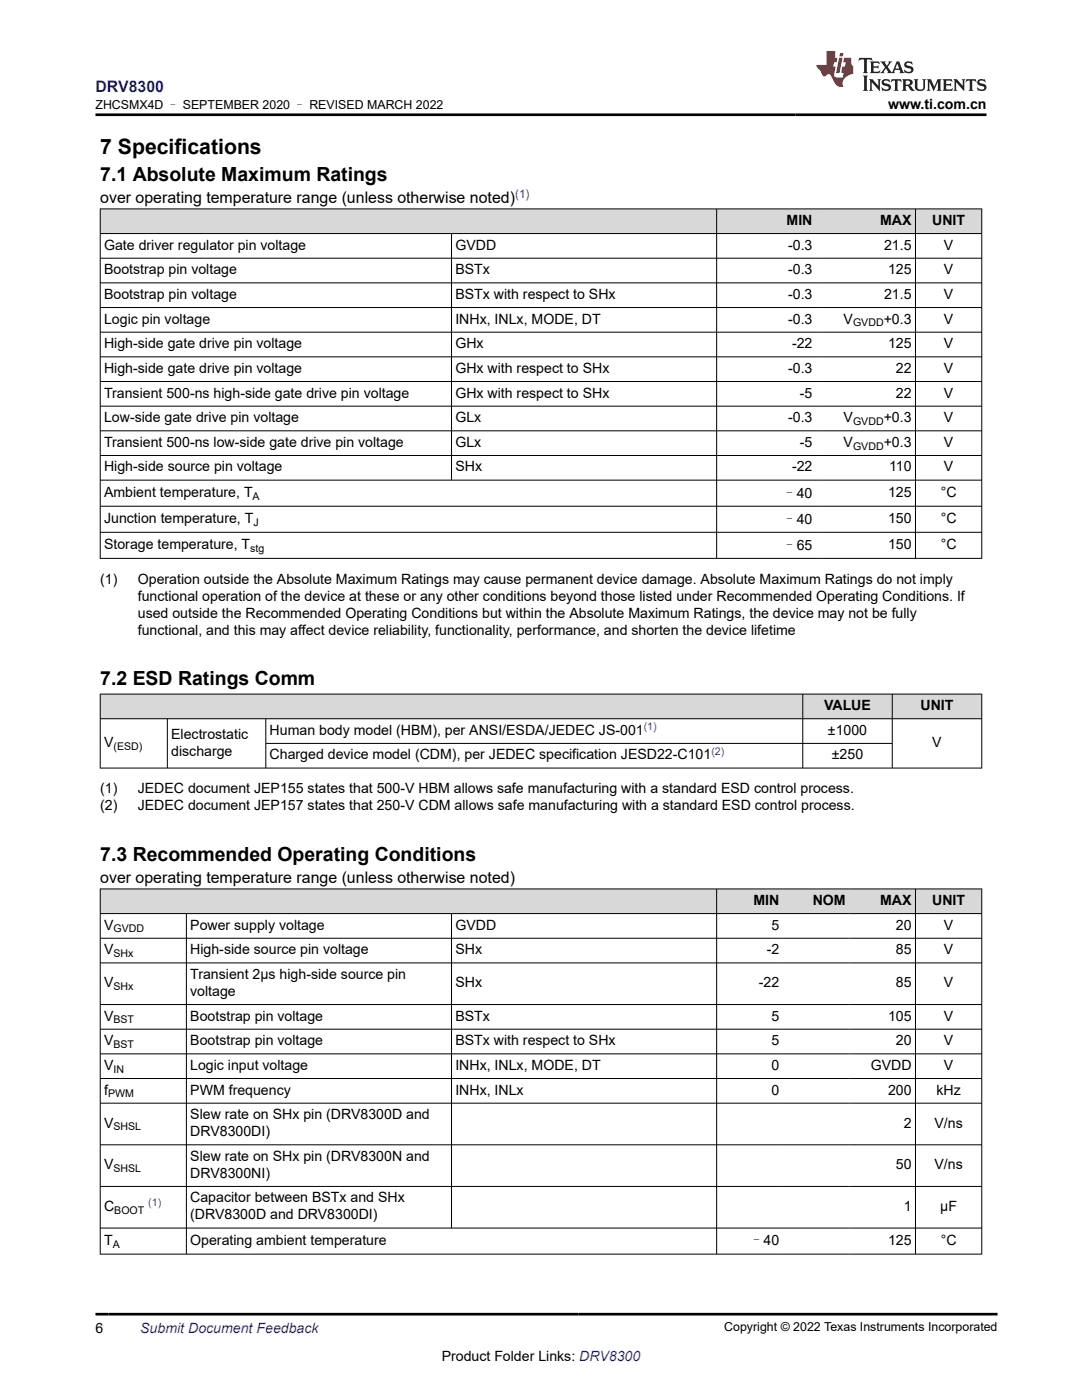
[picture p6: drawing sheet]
<svg xmlns="http://www.w3.org/2000/svg" width="216mm" height="279mm" viewBox="0 0 216 279" stroke-linecap="round" stroke-linejoin="round" font-family="sans-serif">
<defs><g id="words">
<text font-size="4.2" x="20" y="30.7">7 Specifications</text>
<g font-size="3.9">
<text x="20" y="36.1">7.1 Absolute Maximum Ratings</text>
<text x="20" y="136.8">7.2 ESD Ratings Comm</text>
<text x="20" y="171.9">7.3 Recommended Operating Conditions</text>
</g>
<text font-size="3.2" fill="#00f" x="19" y="18.3">DRV8300</text>
<g font-size="3.2">
<text x="20" y="40.5">over operating temperature range (unless otherwise noted)</text>
<text x="20" y="176.3">over operating temperature range (unless otherwise noted)</text>
</g>
<g font-size="2.8">
<text x="177.2" y="21.7">www.ti.com.cn</text>
<text x="157" y="44.9">MIN</text>
<text x="175.6" y="44.9">MAX</text>
<text x="186" y="44.9">UNIT</text>
<text x="20.8" y="49.8">Gate driver regulator pin voltage</text>
<text x="90.9" y="49.8">GVDD</text>
<text x="157.3" y="49.8">-0.3</text>
<text x="176.4" y="49.8">21.5</text>
<text x="188.3" y="49.8">V</text>
<text x="20.8" y="54.7">Bootstrap pin voltage</text>
<text x="20.8" y="59.6">Bootstrap pin voltage</text>
<text x="90.9" y="54.7">BSTx</text>
<text x="90.9" y="59.6">BSTx with respect to SHx</text>
<text x="157.3" y="54.7">-0.3</text>
<text x="157.3" y="59.6">-0.3</text>
<text x="176.4" y="59.6">21.5</text>
<text x="177.2" y="54.7">125</text>
<text x="188.3" y="54.7">V</text>
<text x="188.3" y="59.6">V</text>
<text x="20.8" y="64.6">Logic pin voltage</text>
<text x="90.9" y="64.6">INHx, INLx, MODE, DT</text>
<text x="157.3" y="64.6">-0.3</text>
<text x="168.3" y="64.6">V</text>
<text x="176.3" y="64.6">+0.3</text>
<text x="188.3" y="64.6">V</text>
<text x="20.8" y="69.5">High-side gate drive pin voltage</text>
<text x="90.9" y="69.5">GHx</text>
<text x="158.1" y="69.5">-22</text>
<text x="177.2" y="69.5">125</text>
<text x="188.3" y="69.5">V</text>
<text x="20.8" y="74.4">High-side gate drive pin voltage</text>
<text x="90.9" y="74.4">GHx with respect to SHx</text>
<text x="157.3" y="74.4">-0.3</text>
<text x="178.8" y="74.4">22</text>
<text x="188.3" y="74.4">V</text>
<text x="20.8" y="79.3">Transient 500-ns high-side gate drive pin voltage</text>
<text x="90.9" y="79.3">GHx with respect to SHx</text>
<text x="159.6" y="79.3">-5</text>
<text x="178.8" y="79.3">22</text>
<text x="188.3" y="79.3">V</text>
<text x="20.8" y="84.3">Low-side gate drive pin voltage</text>
<text x="20.8" y="89.2">Transient 500-ns low-side gate drive pin voltage</text>
<text x="90.9" y="84.3">GLx</text>
<text x="90.9" y="89.2">GLx</text>
<text x="157.3" y="84.3">-0.3</text>
<text x="159.6" y="89.2">-5</text>
<text x="168.3" y="84.3">V</text>
<text x="168.3" y="89.2">V</text>
<text x="176.3" y="84.3">+0.3</text>
<text x="176.3" y="89.2">+0.3</text>
<text x="188.3" y="84.3">V</text>
<text x="188.3" y="89.2">V</text>
<text x="20.8" y="94.1">High-side source pin voltage</text>
<text x="90.9" y="94.1">SHx</text>
<text x="158.1" y="94.1">-22</text>
<text x="177.4" y="94.1">110</text>
<text x="188.3" y="94.1">V</text>
<text x="20.8" y="99.2">Ambient temperature, T</text>
<text x="156.2" y="99.3">–40</text>
<text x="177.2" y="99.2">125</text>
<text x="187.7" y="99.2">°C</text>
<text x="20.8" y="104.4">Junction temperature, T</text>
<text x="156.2" y="104.5">–40</text>
<text x="177.2" y="104.4">150</text>
<text x="187.7" y="104.4">°C</text>
<text x="20.8" y="109.6">Storage temperature, T</text>
<text x="156.2" y="109.7">–65</text>
<text x="177.2" y="109.6">150</text>
<text x="187.7" y="109.6">°C</text>
<text x="20" y="116.5">(1)</text>
<text x="27.5" y="116.5">Operation outside the Absolute Maximum Ratings may cause permanent device damage. Absolute Maximum Ratings do not imply</text>
<text x="27.5" y="119.9">functional operation of the device at these or any other conditions beyond those listed under Recommended Operating Conditions. If</text>
<text x="27.5" y="123.3">used outside the Recommended Operating Conditions but within the Absolute Maximum Ratings, the device may not be fully</text>
<text x="27.5" y="126.7">functional, and this may affect device reliability, functionality, performance, and shorten the device lifetime</text>
<text x="164.4" y="141.7">VALUE</text>
<text x="183.7" y="141.7">UNIT</text>
<text x="20.8" y="149.1">V</text>
<text x="34.2" y="147.4">Electrostatic</text>
<text x="53.8" y="146.6">Human body model (HBM), per ANSI/ESDA/JEDEC JS-001</text>
<text x="165.2" y="146.6">±1000</text>
<text x="186" y="149.1">V</text>
<text x="34.2" y="150.8">discharge</text>
<text x="53.8" y="151.6">Charged device model (CDM), per JEDEC specification JESD22-C101</text>
<text x="166" y="151.6">±250</text>
<text x="20" y="158.4">(1)</text>
<text x="20" y="161.7">(2)</text>
<text x="27.5" y="158.4">JEDEC document JEP155 states that 500-V HBM allows safe manufacturing with a standard ESD control process.</text>
<text x="27.5" y="161.7">JEDEC document JEP157 states that 250-V CDM allows safe manufacturing with a standard ESD control process.</text>
<text x="20.8" y="185.5">V</text>
<text x="38" y="185.5">Power supply voltage</text>
<text x="90.9" y="185.5">GVDD</text>
<text x="150.3" y="180.6">MIN</text>
<text x="153.9" y="185.5">5</text>
<text x="162.2" y="180.6">NOM</text>
<text x="175.6" y="180.6">MAX</text>
<text x="178.8" y="185.5">20</text>
<text x="186" y="180.6">UNIT</text>
<text x="188.3" y="185.5">V</text>
<text x="20.8" y="190.4">V</text>
<text x="38" y="190.4">High-side source pin voltage</text>
<text x="90.9" y="190.4">SHx</text>
<text x="153" y="190.4">-2</text>
<text x="178.8" y="190.4">85</text>
<text x="188.3" y="190.4">V</text>
<text x="20.8" y="197.1">V</text>
<text x="38" y="195.4">Transient 2µs high-side source pin</text>
<text x="90.9" y="197.1">SHx</text>
<text x="151.4" y="197.1">-22</text>
<text x="178.8" y="197.1">85</text>
<text x="188.3" y="197.1">V</text>
<text x="20.8" y="203.7">V</text>
<text x="38" y="198.7">voltage</text>
<text x="38" y="203.7">Bootstrap pin voltage</text>
<text x="90.9" y="203.7">BSTx</text>
<text x="153.9" y="203.7">5</text>
<text x="177.2" y="203.7">105</text>
<text x="188.3" y="203.7">V</text>
<text x="20.8" y="208.6">V</text>
<text x="38" y="208.6">Bootstrap pin voltage</text>
<text x="90.9" y="208.6">BSTx with respect to SHx</text>
<text x="153.9" y="208.6">5</text>
<text x="178.8" y="208.6">20</text>
<text x="188.3" y="208.6">V</text>
<text x="20.8" y="213.5">V</text>
<text x="38" y="213.5">Logic input voltage</text>
<text x="90.9" y="213.5">INHx, INLx, MODE, DT</text>
<text x="153.9" y="213.5">0</text>
<text x="173.8" y="213.5">GVDD</text>
<text x="188.3" y="213.5">V</text>
<text x="20.8" y="218.4">f</text>
<text x="38" y="218.4">PWM frequency</text>
<text x="90.9" y="218.4">INHx, INLx</text>
<text x="153.9" y="218.4">0</text>
<text x="177.2" y="218.4">200</text>
<text x="186.9" y="218.4">kHz</text>
<text x="20.8" y="225">V</text>
<text x="38" y="223.4">Slew rate on SHx pin (DRV8300D and</text>
<text x="38" y="226.7">DRV8300DI)</text>
<text x="180.3" y="225">2</text>
<text x="186.5" y="225">V/ns</text>
<text x="20.8" y="233.4">V</text>
<text x="38" y="231.7">Slew rate on SHx pin (DRV8300N and</text>
<text x="178.8" y="233.4">50</text>
<text x="186.5" y="233.4">V/ns</text>
<text x="38" y="235">DRV8300NI)</text>
<text x="38" y="240">Capacitor between BSTx and SHx</text>
<text x="20.8" y="241.7">C</text>
<text x="38" y="243.4">(DRV8300D and DRV8300DI)</text>
<text x="180.3" y="241.7">1</text>
<text x="187.6" y="241.7">µF</text>
<text x="20.8" y="248.4">T</text>
<text x="38" y="248.4">Operating ambient temperature</text>
<text x="149.6" y="248.6">–40</text>
<text x="177.2" y="248.4">125</text>
<text x="187.7" y="248.4">°C</text>
<text x="19" y="266">6</text>
<text x="88.1" y="271.7">Product Folder Links: DRV8300</text>
</g>
<text font-size="2.8" fill="#00f" x="28" y="266">Submit Document Feedback</text>
<g font-size="2.5">
<text x="19.1" y="21.8">ZHCSMX4D – SEPTEMBER 2020 – REVISED MARCH 2022</text>
<text x="144.5" y="265.7">Copyright © 2022 Texas Instruments Incorporated</text>
</g>
<text font-size="2.4" fill="#00f" x="102.8" y="39.5">(1)</text>
<g font-size="2.1">
<text x="170.2" y="65.1">GVDD</text>
<text x="170.2" y="84.8">GVDD</text>
<text x="170.2" y="89.7">GVDD</text>
<text x="50.4" y="99.7">A</text>
<text x="50.6" y="104.9">J</text>
<text x="49.9" y="110.1">stg</text>
<text x="22.6" y="149.7">(ESD)</text>
<text x="22.6" y="186.1">GVDD</text>
<text x="22.6" y="191">SHx</text>
<text x="22.6" y="197.6">SHx</text>
<text x="22.6" y="204.2">BST</text>
<text x="22.6" y="209.2">BST</text>
<text x="22.6" y="214.1">IN</text>
<text x="21.6" y="219">PWM</text>
<text x="22.6" y="225.6">SHSL</text>
<text x="22.6" y="233.9">SHSL</text>
<text x="22.8" y="242.2">BOOT</text>
<text x="22.5" y="249">A</text>
</g>
<g font-size="2.1" fill="#00f">
<text x="128.5" y="145.7">(1)</text>
<text x="142" y="150.6">(2)</text>
<text x="29.6" y="240.7">(1)</text>
</g>
</g></defs>
<g fill="#d8d8d8">
<path d="M20 41.7h175.9v4.9h-175.9z" fill-rule="evenodd"/>
<path d="M20.1 41.8h122.8v4.7h-122.8z" fill-rule="evenodd"/>
<path d="M143.1 41.8h19.7v4.7h-19.7z" fill-rule="evenodd"/>
<path d="M162.8 41.8h19.8v4.7h-19.8z" fill-rule="evenodd"/>
<path d="M182.7 41.8h13.1v4.7h-13.1z" fill-rule="evenodd"/>
</g>
<g fill="none" stroke="#000" stroke-width=".2">
<path d="M19.9 41.7h176.1M19.9 46.6h176.1M19.9 51.5h176.1M19.9 56.5h176.1M20 41.6v69.9M90.1 46.6v49.3M143 41.6v69.9M182.7 41.6v69.9M195.9 41.6v69.9M19.9 61.4h176.1M19.9 66.3h176.1M19.9 71.2h176.1"/>
<path d="M19.9 76.1h176.1M19.9 81.1h176.1M19.9 86h176.1M19.9 90.9h176.1M19.9 95.8h176.1M19.9 101h176.1M19.9 106.2h176.1M19.9 111.4h176.1"/>
</g>
<g fill="#d8d8d8">
<path d="M20 138.5h175.9v4.9h-175.9z" fill-rule="evenodd"/>
<path d="M20.1 138.6h140v4.8h-140z" fill-rule="evenodd"/>
<path d="M160.2 138.6h17.8v4.8h-17.8z" fill-rule="evenodd"/>
<path d="M178.1 138.6h17.7v4.8h-17.7z" fill-rule="evenodd"/>
</g>
<path d="M19.9 138.5h176.1M20 138.5v14.8M160.2 138.5v14.8M178 138.5v14.8M195.9 138.5v14.8M19.9 143.4h176.1M19.9 153.3h176.1M33.4 143.4v9.9M53 143.4v9.9M53 148.4h125.1" fill="none" stroke="#000" stroke-width=".2"/>
<g fill="#d8d8d8">
<path d="M20 177.4h175.9v4.9h-175.9z" fill-rule="evenodd"/>
<path d="M20.1 177.5h122.8v4.8h-122.8z" fill-rule="evenodd"/>
<path d="M143.1 177.5h13.1v4.8h-13.1z" fill-rule="evenodd"/>
<path d="M156.2 177.5h13.2v4.8h-13.2z" fill-rule="evenodd"/>
<path d="M169.4 177.5h13.2v4.8h-13.2z" fill-rule="evenodd"/>
<path d="M182.7 177.5h13.1v4.8h-13.1z" fill-rule="evenodd"/>
</g>
<g fill="none" stroke="#000" stroke-width=".2">
<path d="M19.9 177.4h176.1M20 177.3v73.1M143 177.3v73.1M182.7 177.3v73.1M195.9 177.3v73.1M19.9 182.3h176.1M19.9 187.2h176.1M19.9 192.2h176.1M37.2 182.3v68.1M90.1 182.3v62.8M19.9 200.5h176.1M19.9 205.4h176.1"/>
<path d="M19.9 210.3h176.1M19.9 215.2h176.1M19.9 220.2h176.1M19.9 228.5h176.1M19.9 236.8h176.1M19.9 245.1h176.1M19.9 250.3h176.1"/>
</g>
<path d="M171.5 11.6l-.2 .5 .5-.2h.6v.1v2.2l-.2 .4h1l-.2-.4v-2.2v-.1h.5l.5 .2-.1-.5zM173.6 12.3l.2 .4v1.5l-.2 .4h1.9l.1-.6a1.08 1.08 0 0 1-1.3 .2v-.7h.6l.4 .2v-.7l-.4 .2h-.6v-.5l.2-.2a1 1 0 0 1 1 .3l-.1-.5zM175.7 12.3l.9 1.1-1 1.2h.9l-.2-.2 .5-.8 .4 .8-.2 .2h1.6l-.2-.2 .2-.5h.9l.1 .5-.1 .2h.9l-.2-.3-.8-2h-.5l-.9 2.2-.9-1.1 .9-1.1h-.8l.2 .2-.4 .6-.4-.6 .2-.2zM179 12.7l.4 1h-.7zM180.7 12.4a.65 .65 0 0 0-.2 .7 .65 .65 0 0 0 .6 .5l.6 .1 .1 .3a.79 .79 0 0 1-.7 .4 .79 .79 0 0 1-.7-.5l.1 .7 .2-.1a.93 .93 0 0 0 1.1 .1 .93 .93 0 0 0 .4-1 1.46 1.46 0 0 0-1.2-.6l-.1-.3a1.09 1.09 0 0 1 1.2 .2l-.2-.6-.1 .1-.5-.2zM172.2 15.1l.2 .4v2.2l-.2 .4h1l-.2-.4v-2.2l.2-.4zM173.4 15.8l.2 .4v1.5l-.2 .4h.8l-.3-.4 .1-1.3 1.6 1.8v-2l.2-.4h-.7l.1 .2 .1 1.1-1.2-1.3zM176.2 15.9a.65 .65 0 0 0-.2 .8 .65 .65 0 0 0 .6 .4l.6 .2 .1 .2a.79 .79 0 0 1-.7 .4 .79 .79 0 0 1-.7-.5l.1 .7 .2-.1a.93 .93 0 0 0 1.1 .1 .93 .93 0 0 0 .4-.9 1.46 1.46 0 0 0-1.2-.6l-.1-.4a1.09 1.09 0 0 1 1.2 .2l-.1-.6-.2 .1-.5-.1zM177.9 15.8l-.1 .6a.63 .63 0 0 1 .8-.3v1.6l-.3 .4h1l-.2-.4v-1.6a.66 .66 0 0 1 .8 .3l-.1-.6zM180 15.8l.2 .4v1.5l-.2 .4h1l-.2-.2-.1-.7h.5l.1 .2a.79 .79 0 0 0 1.2 .6l-1-.9a.61 .61 0 0 0 .6-.6 .61 .61 0 0 0-.5-.7zM180.8 16.1h.1a.47 .47 0 0 1 .5 .1 .47 .47 0 0 1 .1 .5l-.1 .1-.7 .1zM182.3 15.8l.2 .2a2.27 2.27 0 0 0 .4 2 1.04 1.04 0 0 0 1.7-.7v-1.3l.2-.2h-.8l.2 .4v1.1a.6 .6 0 0 1-.6 .6 .6 .6 0 0 1-.6-.6v-1.1l.3-.4zM184.9 15.8l.2 .4v1.5l-.2 .4h.8l-.3-.4v-1.4l.9 1.9 .9-1.9v1.4l-.3 .4h1l-.2-.4v-1.5l.2-.4h-.8l-.7 1.5-.6-1.5zM188.1 15.8l.2 .4v1.5l-.2 .4h1.9l.1-.6a1.09 1.09 0 0 1-1.3 .2v-.7h.6l.4 .2v-.6l-.4 .2h-.6v-.6l.2-.1a1.01 1.01 0 0 1 1 .3l-.1-.6zM190.2 15.8l.3 .4v1.5l-.3 .4h.8l-.2-.4v-1.3l1.6 1.8v-2l.2-.4h-.7l.2 .2v1.1l-1.2-1.3zM192.8 15.8l-.1 .6a.63 .63 0 0 1 .8-.3v1.6l-.3 .4h1l-.2-.4v-1.6a.66 .66 0 0 1 .8 .3l-.1-.6zM195.2 15.9a.65 .65 0 0 0-.2 .8 .65 .65 0 0 0 .6 .4l.6 .2 .2 .2a.79 .79 0 0 1-.7 .4 .79 .79 0 0 1-.7-.5l.1 .7 .2-.1a.93 .93 0 0 0 1 .1 .93 .93 0 0 0 .5-.9 1.46 1.46 0 0 0-1.3-.6v-.4a1.09 1.09 0 0 1 1.2 .2l-.2-.6-.2 .1-.5-.1z" fill="#231f20"/>
<path d="M164.9 10.2v2.8h-2l.1 .3 .8 1a.95 .95 0 0 0 1 .9 .59 .59 0 0 1 .5-.4 .59 .59 0 0 1 .5 .4l.4 .7a1.59 1.59 0 0 0 2.1 1.4 1.61 1.61 0 0 1 1-2.3l1-.3-.1-1.5a1.59 1.59 0 0 1-.3-1.7h-1.5l-.2 .9h.6l-.2 .9h-.5l-.2 1v.2l.4 .1-.1 .9h-.7a.73 .73 0 0 1-1-.7l.3-1.5h-.5l.1-.9h.5l.2-.9h-.5v-1.3zM167.4 11.5l-.6 3.1h.7l.6-3.1zM167.6 10.6l-.1 .6h.7l.1-.6z" fill="#ed1c24"/>
<path d="M19 22.9h177.8M19 262.3h180" fill="none" stroke="#000" stroke-width=".53"/>
<use href="#words"/>
</svg>
